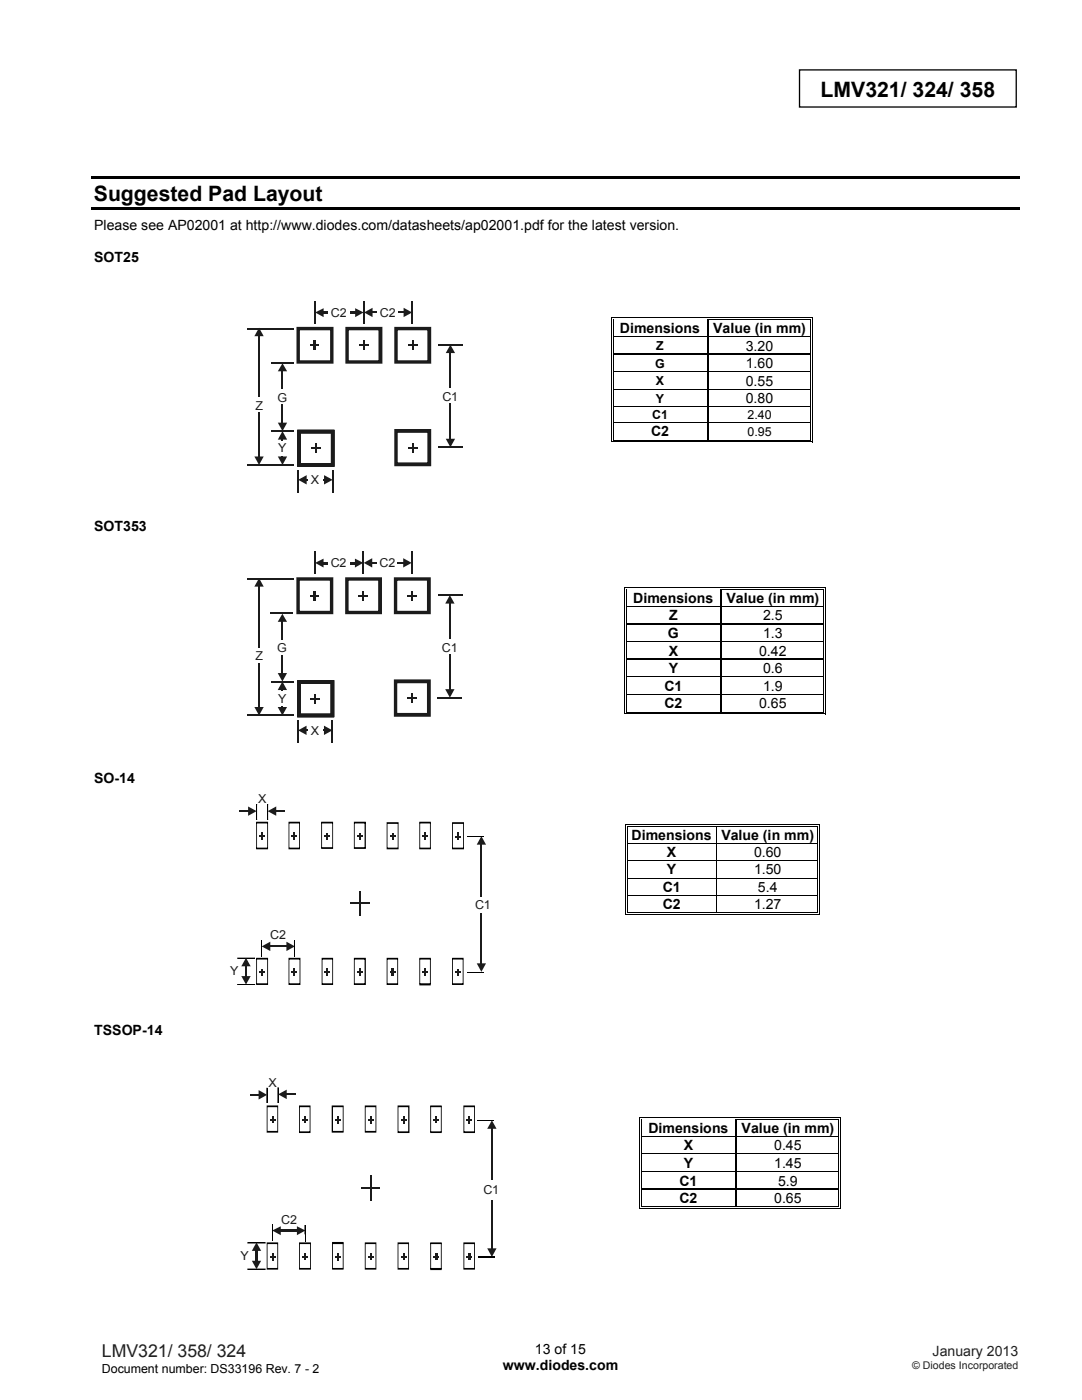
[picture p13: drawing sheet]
<svg xmlns="http://www.w3.org/2000/svg" width="216mm" height="279mm" viewBox="0 0 216 279" stroke-linecap="round" stroke-linejoin="round" font-family="sans-serif">
<defs><g id="words">
<g font-size="4.2">
<text x="163.7" y="19.3">LMV321/ 324/ 358</text>
<text x="18.7" y="40">Suggested Pad Layout</text>
</g>
<text font-size="3.5" fill="#231f20" x="20.3" y="270.9">LMV321/ 358/ 324</text>
<g font-size="2.8">
<text x="18.8" y="45.8">Please see AP02001 at http://www.diodes.com/datasheets/ap02001.pdf for the latest version.</text>
<text x="18.8" y="52.3">SOT25</text>
<text x="123.7" y="66.4">Dimensions</text>
<text x="142.3" y="66.4">Value (in mm)</text>
<text x="148.8" y="70">3.20</text>
<text x="148.8" y="73.4">1.60</text>
<text x="148.8" y="77">0.55</text>
<text x="148.8" y="80.5">0.80</text>
<text x="129.9" y="87.1">C2</text>
<text x="18.8" y="105.9">SOT353</text>
<text x="126.4" y="120.3">Dimensions</text>
<text x="133.5" y="123.8">Z</text>
<text x="145" y="120.3">Value (in mm)</text>
<text x="152.3" y="123.8">2.5</text>
<text x="133.3" y="127.3">G</text>
<text x="133.4" y="130.9">X</text>
<text x="151.5" y="130.9">0.42</text>
<text x="152.3" y="127.3">1.3</text>
<text x="132.6" y="137.9">C1</text>
<text x="133.4" y="134.4">Y</text>
<text x="152.3" y="134.4">0.6</text>
<text x="152.3" y="137.9">1.9</text>
<text x="132.6" y="141.4">C2</text>
<text x="151.5" y="141.4">0.65</text>
<text x="18.8" y="156.2">SO-14</text>
<text x="126" y="167.7">Dimensions</text>
<text x="143.9" y="167.7">Value (in mm)</text>
<text x="133.1" y="171.1">X</text>
<text x="150.5" y="171.1">0.60</text>
<text x="132.2" y="177.9">C1</text>
<text x="133.1" y="174.5">Y</text>
<text x="150.5" y="174.5">1.50</text>
<text x="151.2" y="177.9">5.4</text>
<text x="132.2" y="181.4">C2</text>
<text x="150.5" y="181.4">1.27</text>
<text x="18.8" y="206.5">TSSOP-14</text>
<text x="129.4" y="226.1">Dimensions</text>
<text x="148" y="226.1">Value (in mm)</text>
<text x="136.4" y="229.6">X</text>
<text x="136.4" y="233.1">Y</text>
<text x="154.5" y="229.6">0.45</text>
<text x="154.5" y="233.1">1.45</text>
<text x="135.6" y="236.6">C1</text>
<text x="155.3" y="236.6">5.9</text>
<text x="135.6" y="240.1">C2</text>
<text x="154.5" y="240.1">0.65</text>
<text x="100.3" y="273.5">www.diodes.com</text>
<text x="106.7" y="270.2">13 of 15</text>
</g>
<text font-size="2.8" fill="#231f20" x="186.1" y="270.6">January 2013</text>
<g font-size="2.5" fill="#1f1a17">
<text x="66" y="63.2">C2</text>
<text x="75.8" y="63.2">C2</text>
<text x="51" y="81.8">Z</text>
<text x="55.4" y="80.2">G</text>
<text x="88.3" y="80">C1</text>
<text x="55.5" y="90.3">Y</text>
<text x="62" y="96.7">X</text>
<text x="66" y="113.2">C2</text>
<text x="75.7" y="113.2">C2</text>
<text x="51" y="131.8">Z</text>
<text x="55.3" y="130.2">G</text>
<text x="88.2" y="130">C1</text>
<text x="55.5" y="140.3">Y</text>
<text x="62" y="146.7">X</text>
<text x="51.5" y="160.2">X</text>
<text x="94.8" y="181.4">C1</text>
<text x="53.9" y="187.4">C2</text>
<text x="46" y="194.6">Y</text>
<text x="53.6" y="216.9">X</text>
<text x="96.5" y="238.2">C1</text>
<text x="56.1" y="244.3">C2</text>
<text x="48" y="251.4">Y</text>
</g>
<g font-size="2.5">
<text x="131" y="69.8">Z</text>
<text x="130.7" y="73.3">G</text>
<text x="130.9" y="76.9">X</text>
<text x="130.1" y="83.7">C1</text>
<text x="130.9" y="80.4">Y</text>
<text x="149.1" y="83.7">2.40</text>
<text x="149.1" y="87">0.95</text>
<text x="20.3" y="274">Document number: DS33196 Rev. 7 - 2</text>
</g>
<text font-size="2.1" fill="#231f20" x="182" y="273.2">© Diodes Incorporated</text>
</g></defs>
<path d="M159.5 13.9h43.3v7.5h-43.3z" fill="none" stroke="#000" stroke-width=".26"/>
<path d="M18.2 35.2h185.2v.5h-185.2zM18.2 41.3h185.2v.5h-185.2z" fill="#000"/>
<g fill="#fff">
<path d="M122.4 63.8h18.7v3.3h-18.7z"/>
<path d="M122.9 63.8h17.6v3.3h-17.6z"/>
</g>
<path d="M121.9 63.3h.2v.5h-.2zM121.9 63.3h.5v.2h-.5zM122.3 63.6h.1v.2h-.1z" fill="#000"/>
<path d="M122.4 63.4h18.7M122.4 63.7h18.7" fill="none" stroke="#000" stroke-width=".2"/>
<path d="M122.4 63.8h18.7z" fill="#fff"/>
<path d="M141.1 63.8h.3zM141.1 63.3h.5v.2h-.5zM141.1 63.6h.5v.2h-.5zM161.6 63.3h.5v.2h-.5zM161.6 63.6h.2v.2h-.2zM162 63.3h.1v.5h-.1z" fill="#000"/>
<path d="M122 63.8v3.3M122.4 63.8v3.3M141.6 63.4h20M141.6 63.7h20M161.7 63.8v3.3M162.1 63.8v3.3" fill="none" stroke="#000" stroke-width=".2"/>
<path d="M141.2 63.8v3.3" fill="none" stroke="#000" stroke-width=".25"/>
<g fill="#fff">
<path d="M122.4 67.4h18.7v3.2h-18.7z"/>
<path d="M122.9 67.5h17.6v2.9h-17.6z"/>
<path d="M141.4 67.4h20.2v3.2h-20.2z"/>
<path d="M141.9 67.4h19.3v3.2h-19.3z"/>
</g>
<path d="M121.9 67.1h.2v.3h-.2zM122.3 67.1h.1v.3h-.1z" fill="#000"/>
<path d="M122.4 67.2h18.7" fill="none" stroke="#000" stroke-width=".25"/>
<path d="M122.4 67.3l18.7 .1z" fill="#fff"/>
<path d="M141.1 67.1h.3v.3h-.3z" fill="#000"/>
<path d="M141.4 67.2h20.2" fill="none" stroke="#000" stroke-width=".25"/>
<path d="M141.4 67.3l20.2 .1z" fill="#fff"/>
<path d="M161.6 67.1h.2v.3h-.2zM162 67.1h.1v.3h-.1z" fill="#000"/>
<path d="M122 67.4v3.2M122.4 67.4v3.2M161.7 67.4v3.2M162.1 67.4v3.2" fill="none" stroke="#000" stroke-width=".2"/>
<path d="M141.2 67.4v3.2" fill="none" stroke="#000" stroke-width=".25"/>
<g fill="#fff">
<path d="M122.4 70.8h18.7v3.3h-18.7z"/>
<path d="M122.9 71.1h17.6v2.8h-17.6z"/>
<path d="M141.4 70.8h20.2v3.3h-20.2z"/>
<path d="M141.9 70.8h19.3v3.3h-19.3z"/>
</g>
<path d="M121.9 70.6h.2v.3h-.2zM122.3 70.6h.1v.3h-.1z" fill="#000"/>
<path d="M122.4 70.7h18.7" fill="none" stroke="#000" stroke-width=".25"/>
<path d="M122.4 70.8l18.7 .1z" fill="#fff"/>
<path d="M141.1 70.6h.3v.3h-.3z" fill="#000"/>
<path d="M141.4 70.7h20.2" fill="none" stroke="#000" stroke-width=".25"/>
<path d="M141.4 70.8l20.2 .1z" fill="#fff"/>
<path d="M161.6 70.6h.2v.3h-.2zM162 70.6h.1v.3h-.1z" fill="#000"/>
<path d="M122 70.9v3.2M122.4 70.9v3.2M161.7 70.9v3.2M162.1 70.9v3.2" fill="none" stroke="#000" stroke-width=".2"/>
<path d="M141.2 70.9v3.2" fill="none" stroke="#000" stroke-width=".25"/>
<g fill="#fff">
<path d="M122.4 74.4h18.7v3.2h-18.7z"/>
<path d="M122.9 74.6h17.6v2.8h-17.6z"/>
<path d="M141.4 74.4h20.2v3.2h-20.2z"/>
<path d="M141.9 74.4h19.3v3.2h-19.3z"/>
</g>
<path d="M121.9 74.1h.2v.3h-.2zM122.3 74.1h.1v.3h-.1z" fill="#000"/>
<path d="M122.4 74.2h18.7" fill="none" stroke="#000" stroke-width=".25"/>
<path d="M122.4 74.4h18.7z" fill="#fff"/>
<path d="M141.1 74.1h.3v.3h-.3z" fill="#000"/>
<path d="M141.4 74.2h20.2" fill="none" stroke="#000" stroke-width=".25"/>
<path d="M141.4 74.4h20.2z" fill="#fff"/>
<path d="M161.6 74.1h.2v.3h-.2zM162 74.1h.1v.3h-.1z" fill="#000"/>
<path d="M122 74.4v3.2M122.4 74.4v3.2M161.7 74.4v3.2M162.1 74.4v3.2" fill="none" stroke="#000" stroke-width=".2"/>
<path d="M141.2 74.4v3.2" fill="none" stroke="#000" stroke-width=".25"/>
<g fill="#fff">
<path d="M122.4 77.9h18.7v3.2h-18.7z"/>
<path d="M122.9 78.1h17.6v2.8h-17.6z"/>
<path d="M141.4 77.9h20.2v3.2h-20.2z"/>
<path d="M141.9 77.9h19.3v3.2h-19.3z"/>
</g>
<path d="M121.9 77.6h.2v.3h-.2zM122.3 77.6h.1v.3h-.1z" fill="#000"/>
<path d="M122.4 77.7h18.7" fill="none" stroke="#000" stroke-width=".25"/>
<path d="M122.4 77.9h18.7z" fill="#fff"/>
<path d="M141.1 77.6h.3v.3h-.3z" fill="#000"/>
<path d="M141.4 77.7h20.2" fill="none" stroke="#000" stroke-width=".25"/>
<path d="M141.4 77.9h20.2z" fill="#fff"/>
<path d="M161.6 77.6h.2v.3h-.2zM162 77.6h.1v.3h-.1z" fill="#000"/>
<path d="M122 77.9v3.2M122.4 77.9v3.2M161.7 77.9v3.2M162.1 77.9v3.2" fill="none" stroke="#000" stroke-width=".2"/>
<path d="M141.2 77.9v3.2" fill="none" stroke="#000" stroke-width=".25"/>
<g fill="#fff">
<path d="M122.4 81.4h18.7v2.8h-18.7z"/>
<path d="M122.9 81.4h17.6v2.8h-17.6z"/>
<path d="M141.4 81.4h20.2v2.8h-20.2z"/>
<path d="M141.9 81.4h19.3v2.8h-19.3z"/>
</g>
<path d="M121.9 81.1h.2v.3h-.2zM122.3 81.1h.1v.3h-.1z" fill="#000"/>
<path d="M122.4 81.2h18.7" fill="none" stroke="#000" stroke-width=".25"/>
<path d="M122.4 81.4h18.7z" fill="#fff"/>
<path d="M141.1 81.1h.3v.3h-.3z" fill="#000"/>
<path d="M141.4 81.2h20.2" fill="none" stroke="#000" stroke-width=".25"/>
<path d="M141.4 81.4h20.2z" fill="#fff"/>
<path d="M161.6 81.1h.2v.3h-.2zM162 81.1h.1v.3h-.1z" fill="#000"/>
<path d="M122 81.4v2.8M122.4 81.4v2.8M161.7 81.4v2.8M162.1 81.4v2.8" fill="none" stroke="#000" stroke-width=".2"/>
<path d="M141.2 81.4v2.8" fill="none" stroke="#000" stroke-width=".25"/>
<g fill="#fff">
<path d="M122.4 84.5h18.7v3.2h-18.7z"/>
<path d="M122.9 84.5h17.6v3.2h-17.6z"/>
<path d="M141.4 84.5h20.2v3.2h-20.2z"/>
<path d="M141.9 84.7h19.3v2.8h-19.3z"/>
</g>
<path d="M121.9 84.2h.2v.3h-.2zM122.3 84.2h.1v.3h-.1z" fill="#000"/>
<path d="M122.4 84.3h18.7" fill="none" stroke="#000" stroke-width=".25"/>
<path d="M122.4 84.5h18.7z" fill="#fff"/>
<path d="M141.1 84.2h.3v.3h-.3z" fill="#000"/>
<path d="M141.4 84.3h20.2" fill="none" stroke="#000" stroke-width=".25"/>
<path d="M141.4 84.5h20.2z" fill="#fff"/>
<path d="M121.9 88.1h.5v.2h-.5zM122.3 87.8h.1v.1h-.1zM141.1 87.8h.5v.1h-.5zM161.6 84.2h.2v.3h-.2zM161.6 88.1h.5v.2h-.5zM161.6 87.8h.2v.1h-.2zM162 84.2h.1v.3h-.1zM162 87.8h.1v.5h-.1z" fill="#000"/>
<path d="M122 84.5v3.8M122.4 84.5v3.3M122.4 88.2h39.2M122.4 87.8h18.7M141.6 87.8h20M161.7 84.5v3.3M162.1 84.5v3.3" fill="none" stroke="#000" stroke-width=".2"/>
<path d="M141.2 84.5v3.3" fill="none" stroke="#000" stroke-width=".25"/>
<g fill="#fff">
<path d="M125.1 117.7h18.7v3.3h-18.7z"/>
<path d="M125.6 117.7h17.6v3.3h-17.6z"/>
</g>
<path d="M124.6 117.2h.2v.5h-.2zM124.6 117.2h.5v.2h-.5zM124.9 117.5h.2v.2h-.2z" fill="#000"/>
<path d="M125.1 117.3h18.7M125.1 117.6h18.7" fill="none" stroke="#000" stroke-width=".2"/>
<path d="M125.1 117.7h18.7z" fill="#fff"/>
<path d="M143.8 117.7h.2zM143.8 117.2h.5v.2h-.5zM143.8 117.5h.5v.2h-.5zM164.3 117.2h.5v.2h-.5zM164.3 117.5h.2v.2h-.2zM164.6 117.2h.2v.5h-.2z" fill="#000"/>
<path d="M124.7 117.7v3.3M125 117.7v3.3M144.3 117.3h20M144.3 117.6h20M164.4 117.7v3.3M164.7 117.7v3.3" fill="none" stroke="#000" stroke-width=".2"/>
<path d="M143.9 117.7v3.3" fill="none" stroke="#000" stroke-width=".25"/>
<g fill="#fff">
<path d="M125.1 121.2h18.7v3.3h-18.7z"/>
<path d="M125.6 121.2h17.6v3.3h-17.6z"/>
<path d="M144 121.2h20.3v3.3h-20.3z"/>
<path d="M144.6 121.2h19.2v3.3h-19.2z"/>
</g>
<path d="M124.6 121h.2v.2h-.2zM124.9 121h.2v.2h-.2z" fill="#000"/>
<path d="M125.1 121.1h18.7" fill="none" stroke="#000" stroke-width=".25"/>
<path d="M125.1 121.2h18.7z" fill="#fff"/>
<path d="M143.8 121h.2v.2h-.2z" fill="#000"/>
<path d="M144 121.1h20.3" fill="none" stroke="#000" stroke-width=".25"/>
<path d="M144 121.2h20.3z" fill="#fff"/>
<path d="M164.3 121h.2v.2h-.2zM164.6 121h.2v.2h-.2z" fill="#000"/>
<path d="M124.7 121.2v3.3M125 121.2v3.3M164.4 121.2v3.3M164.7 121.2v3.3" fill="none" stroke="#000" stroke-width=".2"/>
<path d="M143.9 121.2v3.3" fill="none" stroke="#000" stroke-width=".25"/>
<g fill="#fff">
<path d="M125.1 124.7h18.7v3.3h-18.7z"/>
<path d="M125.6 124.7h17.6v3.3h-17.6z"/>
<path d="M144 124.7h20.3v3.3h-20.3z"/>
<path d="M144.6 124.7h19.2v3.3h-19.2z"/>
</g>
<path d="M124.6 124.5h.2v.3h-.2zM124.9 124.5h.2v.3h-.2z" fill="#000"/>
<path d="M125.1 124.6h18.7" fill="none" stroke="#000" stroke-width=".25"/>
<path d="M125.1 124.7l18.7 .1z" fill="#fff"/>
<path d="M143.8 124.5h.2v.3h-.2z" fill="#000"/>
<path d="M144 124.6h20.3" fill="none" stroke="#000" stroke-width=".25"/>
<path d="M144 124.7l20.3 .1z" fill="#fff"/>
<path d="M164.3 124.5h.2v.3h-.2zM164.6 124.5h.2v.3h-.2z" fill="#000"/>
<path d="M124.7 124.8v3.2M125 124.8v3.2M164.4 124.8v3.2M164.7 124.8v3.2" fill="none" stroke="#000" stroke-width=".2"/>
<path d="M143.9 124.8v3.2" fill="none" stroke="#000" stroke-width=".25"/>
<g fill="#fff">
<path d="M125.1 128.2h18.7v3.3h-18.7z"/>
<path d="M125.6 128.2h17.6v3.3h-17.6z"/>
<path d="M144 128.2h20.3v3.3h-20.3z"/>
<path d="M144.6 128.2h19.2v3.3h-19.2z"/>
</g>
<path d="M124.6 128h.2v.3h-.2zM124.9 128h.2v.3h-.2z" fill="#000"/>
<path d="M125.1 128.1h18.7" fill="none" stroke="#000" stroke-width=".25"/>
<path d="M125.1 128.2l18.7 .1z" fill="#fff"/>
<path d="M143.8 128h.2v.3h-.2z" fill="#000"/>
<path d="M144 128.1h20.3" fill="none" stroke="#000" stroke-width=".25"/>
<path d="M144 128.2l20.3 .1z" fill="#fff"/>
<path d="M164.3 128h.2v.3h-.2zM164.6 128h.2v.3h-.2z" fill="#000"/>
<path d="M124.7 128.3v3.2M125 128.3v3.2M164.4 128.3v3.2M164.7 128.3v3.2" fill="none" stroke="#000" stroke-width=".2"/>
<path d="M143.9 128.3v3.2" fill="none" stroke="#000" stroke-width=".25"/>
<g fill="#fff">
<path d="M125.1 131.8h18.7v3.2h-18.7z"/>
<path d="M125.6 131.8h17.6v3.2h-17.6z"/>
<path d="M144 131.8h20.3v3.2h-20.3z"/>
<path d="M144.6 131.8h19.2v3.2h-19.2z"/>
</g>
<path d="M124.6 131.5h.2v.3h-.2zM124.9 131.5h.2v.3h-.2z" fill="#000"/>
<path d="M125.1 131.6h18.7" fill="none" stroke="#000" stroke-width=".25"/>
<path d="M125.1 131.7l18.7 .1z" fill="#fff"/>
<path d="M143.8 131.5h.2v.3h-.2z" fill="#000"/>
<path d="M144 131.6h20.3" fill="none" stroke="#000" stroke-width=".25"/>
<path d="M144 131.7l20.3 .1z" fill="#fff"/>
<path d="M164.3 131.5h.2v.3h-.2zM164.6 131.5h.2v.3h-.2z" fill="#000"/>
<path d="M124.7 131.8v3.2M125 131.8v3.2M164.4 131.8v3.2M164.7 131.8v3.2" fill="none" stroke="#000" stroke-width=".2"/>
<path d="M143.9 131.8v3.2" fill="none" stroke="#000" stroke-width=".25"/>
<g fill="#fff">
<path d="M125.1 135.3h18.7v3.2h-18.7z"/>
<path d="M125.6 135.3h17.6v3.2h-17.6z"/>
<path d="M144 135.3h20.3v3.2h-20.3z"/>
<path d="M144.6 135.3h19.2v3.2h-19.2z"/>
</g>
<path d="M124.6 135h.2v.3h-.2zM124.9 135h.2v.3h-.2z" fill="#000"/>
<path d="M125.1 135.1h18.7" fill="none" stroke="#000" stroke-width=".25"/>
<path d="M125.1 135.3h18.7z" fill="#fff"/>
<path d="M143.8 135h.2v.3h-.2z" fill="#000"/>
<path d="M144 135.1h20.3" fill="none" stroke="#000" stroke-width=".25"/>
<path d="M144 135.3h20.3z" fill="#fff"/>
<path d="M164.3 135h.2v.3h-.2zM164.6 135h.2v.3h-.2z" fill="#000"/>
<path d="M124.7 135.3v3.2M125 135.3v3.2M164.4 135.3v3.2M164.7 135.3v3.2" fill="none" stroke="#000" stroke-width=".2"/>
<path d="M143.9 135.3v3.2" fill="none" stroke="#000" stroke-width=".25"/>
<g fill="#fff">
<path d="M125.1 138.8h18.7v3.2h-18.7z"/>
<path d="M125.6 138.8h17.6v3.2h-17.6z"/>
<path d="M144 138.8h20.3v3.2h-20.3z"/>
<path d="M144.6 138.8h19.2v3.2h-19.2z"/>
</g>
<path d="M124.6 138.5h.2v.3h-.2zM124.9 138.5h.2v.3h-.2z" fill="#000"/>
<path d="M125.1 138.6h18.7" fill="none" stroke="#000" stroke-width=".25"/>
<path d="M125.1 138.8h18.7z" fill="#fff"/>
<path d="M143.8 138.5h.2v.3h-.2z" fill="#000"/>
<path d="M144 138.6h20.3" fill="none" stroke="#000" stroke-width=".25"/>
<path d="M144 138.8h20.3z" fill="#fff"/>
<path d="M164.3 138.5h.2v.3h-.2zM164.6 138.5h.2v.3h-.2zM124.6 142.4h.5v.2h-.5zM124.9 142h.2v.2h-.2zM143.8 142h.5v.2h-.5zM164.3 142.4h.5v.2h-.5zM164.3 142h.2v.2h-.2zM164.6 142h.2v.6h-.2z" fill="#000"/>
<path d="M124.7 138.8v3.8M125 138.8v3.2M164.4 138.8v3.2M164.7 138.8v3.2M125.1 142.5h39.2M125.1 142.1h18.7M144.3 142.1h20" fill="none" stroke="#000" stroke-width=".2"/>
<path d="M143.9 138.8v3.2" fill="none" stroke="#000" stroke-width=".25"/>
<g fill="#fff">
<path d="M125.3 165.1h17.6v3.2h-17.6z"/>
<path d="M125.7 165.1h16.6v3.2h-16.6z"/>
<path d="M143.1 165.1h20v3.2h-20z"/>
<path d="M143.7 165.1h18.9v3.2h-18.9z"/>
</g>
<path d="M124.8 164.5h.1v.6h-.1zM124.8 164.5h.5v.2h-.5zM125.1 164.9h.2v.2h-.2zM125.1 164.9h.2v.1h-.2z" fill="#000"/>
<path d="M125.3 164.6h17.7M125.3 165h17.7" fill="none" stroke="#000" stroke-width=".2"/>
<g fill="#fff">
<path d="M125.3 165l17.7 .1z"/>
<path d="M143.1 165l.4 .1z"/>
</g>
<path d="M143 165l.1 .1zM143 164.5h.5v.2h-.5zM143 164.9h.5v.1h-.5z" fill="#000"/>
<path d="M143.5 164.6h19.6M143.5 165h19.6" fill="none" stroke="#000" stroke-width=".2"/>
<path d="M143.5 165l19.6 .1z" fill="#fff"/>
<path d="M163.1 164.5h.5v.2h-.5zM163.1 164.9h.2v.2h-.2zM163.1 164.9h.2v.1h-.2zM163.4 164.5h.2v.6h-.2z" fill="#000"/>
<path d="M124.9 165.1v3.2M125.2 165.1v3.2M143 165.1v3.2M163.2 165.1v3.2M163.5 165.1v3.2" fill="none" stroke="#000" stroke-width=".2"/>
<g fill="#fff">
<path d="M125.3 168.5h17.6v3.2h-17.6z"/>
<path d="M125.7 168.5h16.6v3.2h-16.6z"/>
<path d="M143.1 168.5h20v3.2h-20z"/>
<path d="M143.7 168.5h18.9v3.2h-18.9z"/>
</g>
<path d="M124.8 168.3h.1v.2h-.1zM125.1 168.3h.2v.2h-.2zM163.1 168.3h.2v.2h-.2zM163.4 168.3h.2v.2h-.2z" fill="#000"/>
<path d="M124.9 168.5v3.2M125.2 168.5v3.2M125.3 168.4h37.8M143 168.5v3.2M163.2 168.5v3.2M163.5 168.5v3.2" fill="none" stroke="#000" stroke-width=".2"/>
<g fill="#fff">
<path d="M125.3 171.9h17.6v3.3h-17.6z"/>
<path d="M125.7 171.9h16.6v3.3h-16.6z"/>
<path d="M143.1 171.9h20v3.3h-20z"/>
<path d="M143.7 171.9h18.9v3.3h-18.9z"/>
</g>
<path d="M124.8 171.7h.1v.2h-.1zM125.1 171.7h.2v.2h-.2zM163.1 171.7h.2v.2h-.2zM163.4 171.7h.2v.2h-.2z" fill="#000"/>
<path d="M124.9 171.9v3.3M125.2 171.9v3.3M125.3 171.8h37.8M143 171.9v3.3M163.2 171.9v3.3M163.5 171.9v3.3" fill="none" stroke="#000" stroke-width=".2"/>
<g fill="#fff">
<path d="M125.3 175.3h17.6v3.3h-17.6z"/>
<path d="M125.7 175.3h16.6v3.3h-16.6z"/>
<path d="M143.1 175.3h20v3.3h-20z"/>
<path d="M143.7 175.3h18.9v3.3h-18.9z"/>
</g>
<path d="M124.8 175.2h.1v.1h-.1zM125.1 175.2h.2v.1h-.2zM163.1 175.2h.2v.1h-.2zM163.4 175.2h.2v.1h-.2z" fill="#000"/>
<path d="M124.9 175.3v3.3M125.2 175.3v3.3M125.3 175.2h37.8M143 175.3v3.3M163.2 175.3v3.3M163.5 175.3v3.3" fill="none" stroke="#000" stroke-width=".2"/>
<g fill="#fff">
<path d="M125.3 178.8h17.6v3.2h-17.6z"/>
<path d="M125.7 178.8h16.6v3.2h-16.6z"/>
<path d="M143.1 178.8h20v3.2h-20z"/>
<path d="M143.7 178.8h18.9v3.2h-18.9z"/>
</g>
<path d="M124.8 178.6h.1v.2h-.1zM125.1 178.6h.2v.2h-.2zM163.1 178.6h.2v.2h-.2zM163.4 178.6h.2v.2h-.2zM124.8 182.4h.5v.1h-.5zM125.1 182h.2v.2h-.2zM143 182h.5v.2h-.5zM163.1 182.4h.5v.1h-.5zM163.1 182h.2v.2h-.2zM163.4 182h.2v.5h-.2z" fill="#000"/>
<path d="M124.9 178.8v3.7M125.2 178.8v3.2M125.3 178.7h37.8M143 178.8v3.2M163.2 178.8v3.2M163.5 178.8v3.2M125.3 182.4h37.8M125.3 182.1h17.7M143.5 182.1h19.6" fill="none" stroke="#000" stroke-width=".2"/>
<g fill="#fff">
<path d="M128.1 223.5h18.7v3.2h-18.7z"/>
<path d="M128.6 223.5h17.6v3.2h-17.6z"/>
</g>
<path d="M127.6 222.9h.2v.6h-.2zM127.6 222.9h.5v.2h-.5zM128 223.3h.1v.2h-.1z" fill="#000"/>
<path d="M128.1 223h18.7M128.1 223.4h18.7" fill="none" stroke="#000" stroke-width=".2"/>
<path d="M128.1 223.5h18.7z" fill="#fff"/>
<path d="M146.8 223.5h.2zM146.8 222.9h.5v.2h-.5zM146.8 223.3h.5v.2h-.5zM167.3 222.9h.5v.2h-.5zM167.3 223.3h.2v.2h-.2zM167.6 222.9h.2v.6h-.2z" fill="#000"/>
<path d="M127.7 223.5v3.2M128 223.5v3.2M147.3 223h20M147.3 223.4h20M167.4 223.5v3.2M167.7 223.5v3.2" fill="none" stroke="#000" stroke-width=".2"/>
<path d="M146.9 223.5v3.2" fill="none" stroke="#000" stroke-width=".25"/>
<g fill="#fff">
<path d="M128.1 227h18.7v3.2h-18.7z"/>
<path d="M128.6 227h17.6v3.2h-17.6z"/>
<path d="M147 227h20.3v3.2h-20.3z"/>
<path d="M147.6 227h19.2v3.2h-19.2z"/>
</g>
<path d="M127.6 226.7h.2v.3h-.2zM128 226.7h.1v.3h-.1z" fill="#000"/>
<path d="M128.1 226.9h18.7" fill="none" stroke="#000" stroke-width=".25"/>
<path d="M128.1 227h18.7z" fill="#fff"/>
<path d="M146.8 226.7h.2v.3h-.2z" fill="#000"/>
<path d="M147 226.9h20.3" fill="none" stroke="#000" stroke-width=".25"/>
<path d="M147 227h20.3z" fill="#fff"/>
<path d="M167.3 226.7h.2v.3h-.2zM167.6 226.7h.2v.3h-.2z" fill="#000"/>
<path d="M127.7 227v3.2M128 227v3.2M167.4 227v3.2M167.7 227v3.2" fill="none" stroke="#000" stroke-width=".2"/>
<path d="M146.9 227v3.2" fill="none" stroke="#000" stroke-width=".25"/>
<g fill="#fff">
<path d="M128.1 230.5h18.7v3.2h-18.7z"/>
<path d="M128.6 230.5h17.6v3.2h-17.6z"/>
<path d="M147 230.5h20.3v3.2h-20.3z"/>
<path d="M147.6 230.5h19.2v3.2h-19.2z"/>
</g>
<path d="M127.6 230.2h.2v.3h-.2zM128 230.2h.1v.3h-.1z" fill="#000"/>
<path d="M128.1 230.4h18.7" fill="none" stroke="#000" stroke-width=".25"/>
<path d="M128.1 230.5h18.7z" fill="#fff"/>
<path d="M146.8 230.2h.2v.3h-.2z" fill="#000"/>
<path d="M147 230.4h20.3" fill="none" stroke="#000" stroke-width=".25"/>
<path d="M147 230.5h20.3z" fill="#fff"/>
<path d="M167.3 230.2h.2v.3h-.2zM167.6 230.2h.2v.3h-.2z" fill="#000"/>
<path d="M127.7 230.5v3.2M128 230.5v3.2M167.4 230.5v3.2M167.7 230.5v3.2" fill="none" stroke="#000" stroke-width=".2"/>
<path d="M146.9 230.5v3.2" fill="none" stroke="#000" stroke-width=".25"/>
<g fill="#fff">
<path d="M128.1 234h18.7v3.3h-18.7z"/>
<path d="M128.6 234h17.6v3.3h-17.6z"/>
<path d="M147 234h20.3v3.3h-20.3z"/>
<path d="M147.6 234h19.2v3.3h-19.2z"/>
</g>
<path d="M127.6 233.7h.2v.3h-.2zM128 233.7h.1v.3h-.1z" fill="#000"/>
<path d="M128.1 233.9h18.7" fill="none" stroke="#000" stroke-width=".25"/>
<path d="M128.1 234h18.7z" fill="#fff"/>
<path d="M146.8 233.7h.2v.3h-.2z" fill="#000"/>
<path d="M147 233.9h20.3" fill="none" stroke="#000" stroke-width=".25"/>
<path d="M147 234h20.3z" fill="#fff"/>
<path d="M167.3 233.7h.2v.3h-.2zM167.6 233.7h.2v.3h-.2z" fill="#000"/>
<path d="M127.7 234v3.3M128 234v3.3M167.4 234v3.3M167.7 234v3.3" fill="none" stroke="#000" stroke-width=".2"/>
<path d="M146.9 234v3.3" fill="none" stroke="#000" stroke-width=".25"/>
<g fill="#fff">
<path d="M128.1 237.5h18.7v3.3h-18.7z"/>
<path d="M128.6 237.5h17.6v3.3h-17.6z"/>
<path d="M147 237.5h20.3v3.3h-20.3z"/>
<path d="M147.6 237.5h19.2v3.3h-19.2z"/>
</g>
<path d="M127.6 237.3h.2v.2h-.2zM128 237.3h.1v.2h-.1z" fill="#000"/>
<path d="M128.1 237.4h18.7" fill="none" stroke="#000" stroke-width=".25"/>
<path d="M128.1 237.5h18.7z" fill="#fff"/>
<path d="M146.8 237.3h.2v.2h-.2z" fill="#000"/>
<path d="M147 237.4h20.3" fill="none" stroke="#000" stroke-width=".25"/>
<path d="M147 237.5h20.3z" fill="#fff"/>
<path d="M167.3 237.3h.2v.2h-.2zM167.6 237.3h.2v.2h-.2zM127.6 241.1h.5v.2h-.5zM128 240.8h.1v.2h-.1zM146.8 240.8h.5v.2h-.5zM167.3 241.1h.5v.2h-.5zM167.3 240.8h.2v.2h-.2zM167.6 240.8h.2v.5h-.2z" fill="#000"/>
<path d="M127.7 237.5v3.8M128 237.5v3.3M167.4 237.5v3.3M167.7 237.5v3.3M128.1 241.2h39.2M128.1 240.9h18.7M147.3 240.9h20" fill="none" stroke="#000" stroke-width=".2"/>
<path d="M146.9 237.5v3.3" fill="none" stroke="#000" stroke-width=".25"/>
<path d="M62 89.3h1.9v.4h-1.9z" fill="#1f1a17"/>
<path d="M87.5 68.8h4.9M87.4 89.3h4.9" fill="none" stroke="#1f1a17" stroke-width=".34"/>
<path d="M89.9 68.8l.9 1.7h-1.9l1-1.7 .9 1.7z" fill-rule="evenodd" fill="#1f1a17"/>
<path d="M89.9 70.3v17.4" fill="none" stroke="#1f1a17" stroke-width=".34"/>
<path d="M88.9 87.6h1.9l-.9 1.7 .9-1.7-.9 1.7z" fill-rule="evenodd" fill="#1f1a17"/>
<path d="M59.5 93.8v4.4M66.4 93.8v4.4" fill="none" stroke="#1f1a17" stroke-width=".34"/>
<path d="M59.5 95.8l1.7-1v1.9l-1.7-.9 1.7-1z" fill-rule="evenodd" fill="#1f1a17"/>
<path d="M61 95.8h3.8" fill="none" stroke="#1f1a17" stroke-width=".34"/>
<path d="M64.7 94.8l1.7 1-1.7 .9v-1.9l1.7 1z" fill-rule="evenodd" fill="#1f1a17"/>
<path d="M49.2 65.6h9.4M54.1 72.4h4.4M49.2 92.8h9.4M54.2 86h4.4" fill="none" stroke="#1f1a17" stroke-width=".34"/>
<path d="M51.7 65.4l.9 1.7h-1.8l.9-1.7 .9 1.7z" fill-rule="evenodd" fill="#1f1a17"/>
<path d="M51.7 66.9v24.4" fill="none" stroke="#1f1a17" stroke-width=".34"/>
<g fill="#1f1a17">
<path d="M50.8 91.1h1.8l-.9 1.7 .9-1.7-.9 1.7z" fill-rule="evenodd"/>
<path d="M56.4 86l.9 1.7h-1.9l1-1.7 .9 1.7z" fill-rule="evenodd"/>
</g>
<path d="M56.4 87.6v3.7" fill="none" stroke="#1f1a17" stroke-width=".34"/>
<g fill="#1f1a17">
<path d="M55.4 91.1h1.9l-.9 1.7 .9-1.7-.9 1.7z" fill-rule="evenodd"/>
<path d="M56.4 72.5l.9 1.6h-1.9l1-1.6 .9 1.6z" fill-rule="evenodd"/>
</g>
<path d="M56.4 74v10.4" fill="none" stroke="#1f1a17" stroke-width=".34"/>
<path d="M55.4 84.3h1.9l-.9 1.7 .9-1.7-.9 1.7z" fill-rule="evenodd" fill="#1f1a17"/>
<g fill="#fff">
<path d="M61.4 93.3h2.9v4.4h-2.9z"/>
<path d="M90 78.6h1.4v1.6h-1.4z"/>
</g>
<g fill="#1f1a17">
<path d="M62.8 88.6h.3v1.8h-.3z"/>
<path d="M59.7 85.8h6.7v.7h-6.7zM66.4 85.8h.3v.3h-.3zM66 86.1h.7v6.7h-.7zM66.4 92.8h.3v.3h-.3zM59.7 92.5h6.7v.6h-6.7zM59.3 92.8h.4v.3h-.4zM59.3 86.1h.7v6.7h-.7zM59.3 85.8h.4v.3h-.4z"/>
</g>
<g fill="#fff">
<path d="M49.2 79.3h5v2.9h-5z"/>
<path d="M87.4 77.6h4.9v2.9h-4.9z"/>
<path d="M54.2 88h4.4v2.8h-4.4z"/>
</g>
<path d="M82.2 60.2v4.4" fill="none" stroke="#1f1a17" stroke-width=".34"/>
<path d="M72.6 62.4l1.7-1v1.9l-1.7-.9 1.7-1z" fill-rule="evenodd" fill="#1f1a17"/>
<path d="M74.2 62.4h6.5" fill="none" stroke="#1f1a17" stroke-width=".34"/>
<path d="M80.5 61.4l1.7 1-1.7 .9v-1.9l1.7 1z" fill-rule="evenodd" fill="#1f1a17"/>
<path d="M75.3 61.6h4v1.6h-4z" fill="#fff"/>
<path d="M72.6 60.2v4.4" fill="none" stroke="#1f1a17" stroke-width=".34"/>
<path d="M62.9 62.4l1.7-.9v1.8l-1.7-.9 1.7-.9z" fill-rule="evenodd" fill="#1f1a17"/>
<path d="M64.4 62.4h6.6" fill="none" stroke="#1f1a17" stroke-width=".42"/>
<path d="M70.9 61.5l1.7 .9-1.7 .9v-1.8l1.7 .9z" fill-rule="evenodd" fill="#1f1a17"/>
<path d="M65.5 61.5h4.3v1.6h-4.3z" fill="#fff"/>
<path d="M62.9 60.2v4.4" fill="none" stroke="#1f1a17" stroke-width=".34"/>
<g fill="#1f1a17">
<path d="M62 89.3h1.9v.4h-1.9z"/>
<path d="M62.8 88.6h.3v1.8h-.3z"/>
<path d="M71.6 68.7h1.9v.3h-1.9z"/>
<path d="M72.4 67.9h.3v1.9h-.3z"/>
<path d="M81.4 68.7h1.8v.3h-1.8z"/>
<path d="M82.1 67.9h.4v1.9h-.4z"/>
<path d="M62 68.7h1.7v.3h-1.7z"/>
<path d="M62.6 67.9h.5v1.9h-.5z"/>
<path d="M81.4 89.2h1.8v.3h-1.8z"/>
<path d="M82.1 88.4h.4v1.9h-.4z"/>
<path d="M59.7 85.8h6.7v.7h-6.7zM66.4 85.8h.3v.3h-.3zM66 86.1h.7v6.7h-.7zM66.4 92.8h.3v.3h-.3zM59.7 92.5h6.7v.6h-6.7zM59.3 92.8h.4v.3h-.4zM59.3 86.1h.7v6.7h-.7zM59.3 85.8h.4v.3h-.4z"/>
<path d="M59.7 85.8h6.7v.7h-6.7zM66.4 85.8h.3v.3h-.3zM66 86.1h.7v6.7h-.7zM66.4 92.8h.3v.3h-.3zM59.7 92.5h6.7v.6h-6.7zM59.3 92.8h.4v.3h-.4zM59.3 86.1h.7v6.7h-.7zM59.3 85.8h.4v.3h-.4z"/>
<path d="M59.7 85.8h6.7v.7h-6.7zM66.4 85.8h.3v.3h-.3zM66 86.1h.7v6.7h-.7zM66.4 92.8h.3v.3h-.3zM59.7 92.5h6.7v.6h-6.7zM59.3 92.8h.4v.3h-.4zM59.3 86.1h.7v6.7h-.7zM59.3 85.8h.4v.3h-.4z"/>
<path d="M59.7 85.8h6.7v.7h-6.7zM66.4 85.8h.3v.3h-.3zM66 86.1h.7v6.7h-.7zM66.4 92.8h.3v.3h-.3zM59.7 92.5h6.7v.6h-6.7zM59.3 92.8h.4v.3h-.4zM59.3 86.1h.7v6.7h-.7zM59.3 85.8h.4v.3h-.4z"/>
<path d="M69.3 65.2h6.6v.7h-6.6zM75.9 65.2h.4v.4h-.4zM75.5 65.6h.8v6.6h-.8zM75.9 72.2h.4v.4h-.4zM69.3 71.9h6.6v.7h-6.6zM68.9 72.2h.4v.4h-.4zM68.9 65.6h.7v6.6h-.7zM68.9 65.2h.4v.4h-.4z"/>
<path d="M79 65.2h6.7v.7h-6.7zM85.7 65.2h.3v.4h-.3zM85.3 65.6h.7v6.6h-.7zM85.7 72.2h.3v.4h-.3zM79 71.9h6.7v.7h-6.7zM78.7 72.2h.3v.4h-.3zM78.7 65.6h.7v6.6h-.7zM78.7 65.2h.3v.4h-.3z"/>
<path d="M59.5 65.2h6.7v.7h-6.7zM66.2 65.2h.3v.4h-.3zM65.9 65.6h.6v6.6h-.6zM66.2 72.2h.3v.4h-.3zM59.5 71.9h6.7v.7h-6.7zM59.2 72.2h.3v.4h-.3zM59.2 65.6h.6v6.6h-.6zM59.2 65.2h.3v.4h-.3z"/>
<path d="M79 85.6h6.7v.8h-6.7zM85.7 85.6h.3v.4h-.3zM85.3 86h.7v6.6h-.7zM85.7 92.6h.3v.4h-.3zM79 92.3h6.7v.7h-6.7zM78.7 92.6h.3v.4h-.3zM78.7 86h.7v6.6h-.7zM78.7 85.6h.3v.4h-.3z"/>
</g>
<path d="M54.2 77.7h4.9v2.9h-4.9z" fill="#fff"/>
<path d="M62 139.3h1.9v.4h-1.9z" fill="#1f1a17"/>
<path d="M87.4 118.8h4.9M87.3 139.2h4.9" fill="none" stroke="#1f1a17" stroke-width=".34"/>
<path d="M89.8 118.8l.9 1.7h-1.9l1-1.7 .9 1.7z" fill-rule="evenodd" fill="#1f1a17"/>
<path d="M89.8 120.3v17.4" fill="none" stroke="#1f1a17" stroke-width=".34"/>
<path d="M88.8 137.5h1.9l-.9 1.7 .9-1.7-.9 1.7z" fill-rule="evenodd" fill="#1f1a17"/>
<path d="M59.5 143.8v4.4M66.3 143.8v4.4" fill="none" stroke="#1f1a17" stroke-width=".34"/>
<path d="M59.5 145.8l1.7-1v1.9l-1.7-.9 1.7-1z" fill-rule="evenodd" fill="#1f1a17"/>
<path d="M61 145.8h3.8" fill="none" stroke="#1f1a17" stroke-width=".34"/>
<path d="M64.6 144.8l1.7 1-1.7 .9v-1.9l1.7 1z" fill-rule="evenodd" fill="#1f1a17"/>
<path d="M49.2 115.5h9.3M54.1 122.4h4.4M54.1 136h4.4M49.2 142.8h9.3" fill="none" stroke="#1f1a17" stroke-width=".34"/>
<path d="M51.7 115.4l.9 1.7h-1.8l.9-1.7 .9 1.7z" fill-rule="evenodd" fill="#1f1a17"/>
<path d="M51.7 116.9v24.4" fill="none" stroke="#1f1a17" stroke-width=".34"/>
<g fill="#1f1a17">
<path d="M50.8 141.1h1.8l-.9 1.7 .9-1.7-.9 1.7z" fill-rule="evenodd"/>
<path d="M56.3 136l1 1.7h-1.9l.9-1.7 1 1.7z" fill-rule="evenodd"/>
</g>
<path d="M56.3 137.5v3.8" fill="none" stroke="#1f1a17" stroke-width=".34"/>
<g fill="#1f1a17">
<path d="M55.4 141.1h1.9l-1 1.7 1-1.7-1 1.7z" fill-rule="evenodd"/>
<path d="M56.3 122.5l1 1.6h-1.9l.9-1.6 1 1.6z" fill-rule="evenodd"/>
</g>
<path d="M56.3 124v10.4" fill="none" stroke="#1f1a17" stroke-width=".34"/>
<path d="M55.4 134.3h1.9l-1 1.7 1-1.7-1 1.7z" fill-rule="evenodd" fill="#1f1a17"/>
<g fill="#fff">
<path d="M61.4 143.3h2.9v4.4h-2.9z"/>
<path d="M89.9 128.6h1.4v1.6h-1.4z"/>
</g>
<g fill="#1f1a17">
<path d="M62.8 138.6h.3v1.8h-.3z"/>
<path d="M59.6 135.8h6.7v.6h-6.7zM66.3 135.8h.4v.3h-.4zM66 136.1h.7v6.7h-.7zM66.3 142.8h.4v.3h-.4zM59.6 142.5h6.7v.6h-6.7zM59.3 142.8h.3v.3h-.3zM59.3 136.1h.7v6.7h-.7zM59.3 135.8h.3v.3h-.3z"/>
</g>
<g fill="#fff">
<path d="M49.2 129.3h4.9v2.9h-4.9z"/>
<path d="M87.3 127.6h4.9v2.8h-4.9z"/>
<path d="M54.1 138h4.4v2.8h-4.4z"/>
</g>
<path d="M82.1 110.1v4.4" fill="none" stroke="#1f1a17" stroke-width=".34"/>
<path d="M72.6 112.3l1.7-.9v1.9l-1.7-1 1.7-.9z" fill-rule="evenodd" fill="#1f1a17"/>
<path d="M74.1 112.3h6.5" fill="none" stroke="#1f1a17" stroke-width=".34"/>
<path d="M80.5 111.4l1.6 .9-1.6 1v-1.9l1.6 .9z" fill-rule="evenodd" fill="#1f1a17"/>
<path d="M75.2 111.6h4v1.6h-4z" fill="#fff"/>
<path d="M72.5 110.1v4.4" fill="none" stroke="#1f1a17" stroke-width=".34"/>
<path d="M62.9 112.3l1.7-.8v1.8l-1.7-1 1.7-.8z" fill-rule="evenodd" fill="#1f1a17"/>
<path d="M64.4 112.4h6.6" fill="none" stroke="#1f1a17" stroke-width=".42"/>
<path d="M70.8 111.5l1.7 .8-1.7 1v-1.8l1.7 .8z" fill-rule="evenodd" fill="#1f1a17"/>
<path d="M65.5 111.5h4.2v1.6h-4.2z" fill="#fff"/>
<path d="M62.9 110.1v4.4" fill="none" stroke="#1f1a17" stroke-width=".34"/>
<g fill="#1f1a17">
<path d="M62 139.3h1.9v.4h-1.9z"/>
<path d="M62.8 138.6h.3v1.8h-.3z"/>
<path d="M71.6 118.7h1.8v.3h-1.8z"/>
<path d="M72.3 117.9h.4v1.9h-.4z"/>
<path d="M81.3 118.7h1.9v.3h-1.9z"/>
<path d="M82.1 117.9h.3v1.9h-.3z"/>
<path d="M61.9 118.7h1.8v.3h-1.8z"/>
<path d="M62.6 117.9h.4v1.9h-.4z"/>
<path d="M81.3 139.1h1.9v.4h-1.9z"/>
<path d="M82.1 138.4h.3v1.9h-.3z"/>
<path d="M59.6 135.8h6.7v.6h-6.7zM66.3 135.8h.4v.3h-.4zM66 136.1h.7v6.7h-.7zM66.3 142.8h.4v.3h-.4zM59.6 142.5h6.7v.6h-6.7zM59.3 142.8h.3v.3h-.3zM59.3 136.1h.7v6.7h-.7zM59.3 135.8h.3v.3h-.3z"/>
<path d="M59.6 135.8h6.7v.6h-6.7zM66.3 135.8h.4v.3h-.4zM66 136.1h.7v6.7h-.7zM66.3 142.8h.4v.3h-.4zM59.6 142.5h6.7v.6h-6.7zM59.3 142.8h.3v.3h-.3zM59.3 136.1h.7v6.7h-.7zM59.3 135.8h.3v.3h-.3z"/>
<path d="M59.6 135.8h6.7v.6h-6.7zM66.3 135.8h.4v.3h-.4zM66 136.1h.7v6.7h-.7zM66.3 142.8h.4v.3h-.4zM59.6 142.5h6.7v.6h-6.7zM59.3 142.8h.3v.3h-.3zM59.3 136.1h.7v6.7h-.7zM59.3 135.8h.3v.3h-.3z"/>
<path d="M59.6 135.8h6.7v.6h-6.7zM66.3 135.8h.4v.3h-.4zM66 136.1h.7v6.7h-.7zM66.3 142.8h.4v.3h-.4zM59.6 142.5h6.7v.6h-6.7zM59.3 142.8h.3v.3h-.3zM59.3 136.1h.7v6.7h-.7zM59.3 135.8h.3v.3h-.3z"/>
<path d="M69.2 115.2h6.6v.7h-6.6zM75.8 115.2h.4v.3h-.4zM75.5 115.5h.7v6.7h-.7zM75.8 122.2h.4v.4h-.4zM69.2 121.9h6.6v.7h-6.6zM68.9 122.2h.3v.4h-.3zM68.9 115.5h.7v6.7h-.7zM68.9 115.2h.3v.3h-.3z"/>
<path d="M78.9 115.2h6.7v.7h-6.7zM85.6 115.2h.4v.3h-.4zM85.2 115.5h.8v6.7h-.8zM85.6 122.2h.4v.4h-.4zM78.9 121.9h6.7v.7h-6.7zM78.6 122.2h.3v.4h-.3zM78.6 115.5h.7v6.7h-.7zM78.6 115.2h.3v.3h-.3z"/>
<path d="M59.5 115.2h6.7v.7h-6.7zM66.2 115.2h.3v.3h-.3zM65.8 115.5h.7v6.7h-.7zM66.2 122.2h.3v.4h-.3zM59.5 121.9h6.7v.7h-6.7zM59.1 122.2h.4v.4h-.4zM59.1 115.5h.7v6.7h-.7zM59.1 115.2h.4v.3h-.4z"/>
<path d="M78.9 135.6h6.7v.8h-6.7zM85.6 135.6h.4v.4h-.4zM85.2 136h.8v6.6h-.8zM85.6 142.6h.4v.4h-.4zM78.9 142.3h6.7v.7h-6.7zM78.6 142.6h.3v.4h-.3zM78.6 136h.7v6.6h-.7zM78.6 135.6h.3v.4h-.3z"/>
</g>
<path d="M54.1 127.7h5v2.9h-5z" fill="#fff"/>
<g fill="#000">
<path d="M51.1 160.5h.2v3.1h-.2zM51.1 163.6h.2zM51.1 160.5h.2v3.1h-.2zM51.1 160.5h.2z"/>
<path d="M51.2 169.2h2.2v.3h-2.2zM53.4 169.3l.1 .2zM53.3 164.2h.2v5.1h-.2zM53.4 164l.1 .2zM51.2 164h2.2v.3h-2.2zM51.1 164l.1 .2zM51.1 164.2h.2v5.1h-.2zM51.1 169.3l.1 .2z"/>
<path d="M53.3 160.5h.2v3.1h-.2zM53.3 163.6h.2zM53.3 160.5h.2v3.1h-.2zM53.3 160.5h.2z"/>
<path d="M57.7 169.2h2.1v.3h-2.1zM59.8 169.3l.1 .2zM59.7 164.2h.2v5.1h-.2zM59.8 164l.1 .2zM57.7 164h2.1v.3h-2.1zM57.6 164l.1 .2zM57.6 164.2h.1v5.1h-.1zM57.6 169.3l.1 .2z"/>
<path d="M64.2 169.1h2.2v.3h-2.2zM66.4 169.2l.1 .2zM66.3 164.2h.2v5h-.2zM66.4 164l.1 .2zM64.2 164h2.2v.3h-2.2zM64.1 164l.1 .2zM64.1 164.2h.2v5h-.2zM64.1 169.2l.1 .2z"/>
<path d="M70.7 169.1h2.2v.3h-2.2zM72.9 169.2l.1 .2zM72.7 164.2h.3v5h-.3zM72.9 164l.1 .2zM70.7 164h2.2v.3h-2.2zM70.6 164l.1 .2zM70.6 164.2h.2v5h-.2zM70.6 169.2l.1 .2z"/>
<path d="M77.2 169.2h2.2v.3h-2.2zM79.4 169.3l.1 .2zM79.4 164.3h.1v5h-.1zM79.4 164.1l.1 .2zM77.2 164.1h2.2v.3h-2.2zM77.2 164.1v.2zM77.2 164.3h.1v5h-.1zM77.2 169.3v.2z"/>
<path d="M83.8 169.2h2.1v.3h-2.1zM85.9 169.3l.1 .2zM85.8 164.2h.2v5.1h-.2zM85.9 164l.1 .2zM83.8 164h2.1v.3h-2.1zM83.7 164l.1 .2zM83.7 164.2h.1v5.1h-.1zM83.7 169.3l.1 .2z"/>
<path d="M90.3 169.2h2.2v.3h-2.2zM92.5 169.3l.1 .2zM92.4 164.3h.2v5h-.2zM92.5 164.1l.1 .2zM90.3 164.1h2.2v.3h-2.2zM90.2 164.1l.1 .2zM90.2 164.3h.2v5h-.2zM90.2 169.3l.1 .2z"/>
<path d="M47.4 196.4h3.5v.2h-3.5zM50.9 196.4v.2zM47.4 196.4h3.5v.2h-3.5zM47.4 196.4v.2z"/>
<path d="M47.4 191.2h3.5v.1h-3.5zM50.9 191.2v.1zM47.4 191.2h3.5v.1h-3.5zM47.4 191.2v.1z"/>
<path d="M51.2 196.2h2.2v.4h-2.2zM53.4 196.4l.1 .2zM53.3 191.3h.2v5.1h-.2zM53.4 191.2l.1 .1zM51.2 191.2h2.2v.3h-2.2zM51.1 191.2l.1 .1zM51.1 191.3h.2v5.1h-.2zM51.1 196.4l.1 .2z"/>
<path d="M57.7 196.2h2.2v.4h-2.2zM59.9 196.4v.2zM59.8 191.3h.1v5.1h-.1zM59.9 191.2v.1zM57.7 191.2h2.2v.3h-2.2zM57.6 191.2l.1 .1zM57.6 191.3h.1v5.1h-.1zM57.6 196.4l.1 .2z"/>
<path d="M64.3 196.2h2.1v.4h-2.1zM66.4 196.4l.1 .2zM66.3 191.3h.2v5.1h-.2zM66.4 191.2l.1 .1zM64.3 191.2h2.1v.3h-2.1zM64.2 191.2l.1 .1zM64.2 191.3h.1v5.1h-.1zM64.2 196.4l.1 .2z"/>
<path d="M70.7 196.2h2.1v.4h-2.1zM72.8 196.4h.2v.2h-.2zM72.7 191.3h.3v5.1h-.3zM72.8 191.2h.2v.1h-.2zM70.7 191.2h2.1v.3h-2.1zM70.6 191.2l.1 .1zM70.6 191.3h.2v5.1h-.2zM70.6 196.4l.1 .2z"/>
<path d="M77.2 196.2h2.2v.4h-2.2zM79.4 196.4v.2zM79.3 191.3h.1v5.1h-.1zM79.4 191.2v.1zM77.2 191.2h2.2v.3h-2.2zM77.2 191.2v.1zM77.2 191.3h.1v5.1h-.1zM77.2 196.4v.2z"/>
<path d="M83.8 196.2h2.1v.5h-2.1zM85.9 196.4l.1 .3zM85.8 191.3h.2v5.1h-.2zM85.9 191.2l.1 .1zM83.8 191.2h2.1v.3h-2.1zM83.7 191.2l.1 .1zM83.7 191.3h.1v5.1h-.1zM83.7 196.4l.1 .3z"/>
<path d="M90.3 196.2h2.1v.4h-2.1zM92.4 196.4l.1 .2zM92.3 191.3h.2v5.1h-.2zM92.4 191.2l.1 .1zM90.3 191.2h2.1v.3h-2.1zM90.2 191.2l.1 .1zM90.2 191.3h.2v5.1h-.2zM90.2 196.4l.1 .2z"/>
<path d="M96.5 181l.5 .1zM96.9 180.9h.2v.2h-.2zM96.9 180.9h.2zM96.9 180.9h.2v.2h-.2zM96.5 181l.5 .1z"/>
</g>
<g fill="#1f1a17">
<path d="M47.8 161.7h1.9v.4h-1.9z"/>
<path d="M54.9 161.7h1.9v.4h-1.9z"/>
</g>
<g fill="#1f1a17">
<path d="M49.5 161l1.7 .9-1.7 .9v-1.8l1.7 .9z" fill-rule="evenodd"/>
<path d="M53.4 161.9l1.7-.9v1.8z" fill-rule="evenodd"/>
<path d="M52.2 188.9l1.7-1v1.9l-1.7-.9 1.7-1z" fill-rule="evenodd"/>
</g>
<path d="M53.8 188.9h3.5" fill="none" stroke="#1f1a17" stroke-width=".34"/>
<g fill="#1f1a17">
<path d="M57.1 187.9l1.7 1-1.7 .9v-1.9l1.7 1z" fill-rule="evenodd"/>
<path d="M48.2 194.8h1.8l-.9 1.7z" fill-rule="evenodd"/>
</g>
<path d="M49.1 192.8v2.2" fill="none" stroke="#1f1a17" stroke-width=".34"/>
<g fill="#1f1a17">
<path d="M49.1 191.2l.9 1.6h-1.8z" fill-rule="evenodd"/>
<path d="M95.1 192.3h1.9l-.9 1.7z" fill-rule="evenodd"/>
</g>
<path d="M96.1 168.4v24" fill="none" stroke="#1f1a17" stroke-width=".34"/>
<path d="M96.1 166.9l.9 1.7h-1.9z" fill-rule="evenodd" fill="#1f1a17"/>
<path d="M93.9 179.1h4.4v3.1h-4.4z" fill="#fff"/>
<path d="M71.9 177.8v5M69.9 180.2h3.9" fill="none" stroke="#1f1a17" stroke-width=".34"/>
<path d="M93.3 166.9h3.3M52.2 187.7v3.2M58.8 187.8v1.8M58.8 187.7v3.2M93.3 194h3.3" fill="none" stroke="#000" stroke-width=".2"/>
<g fill="#1f1a17">
<path d="M51.8 166.7h1v.3h-1z"/>
<path d="M52.1 166.2h.4v1.4h-.4z"/>
<path d="M51.8 193.9h1.1v.3h-1.1z"/>
<path d="M52.1 193.4h.4v1.3h-.4z"/>
<path d="M58.3 193.9h1v.3h-1z"/>
<path d="M58.6 193.4h.3v1.4h-.3z"/>
<path d="M64.8 193.9h1v.3h-1z"/>
<path d="M65.1 193.4h.3v1.4h-.3z"/>
<path d="M71.3 193.9h1v.3h-1z"/>
<path d="M71.6 193.4h.4v1.4h-.4z"/>
<path d="M77.8 193.9h1.1v.3h-1.1z"/>
<path d="M78.2 193.4h.4v1.4h-.4z"/>
<path d="M84.3 193.9h1.1v.3h-1.1z"/>
<path d="M84.7 193.4h.3v1.4h-.3z"/>
<path d="M90.9 193.9h1v.3h-1z"/>
<path d="M91.2 193.4h.4v1.3h-.4z"/>
<path d="M58.2 166.7h1.1v.3h-1.1z"/>
<path d="M58.6 166.2h.3v1.4h-.3z"/>
<path d="M64.8 166.7h1v.3h-1z"/>
<path d="M65.1 166.2h.3v1.4h-.3z"/>
<path d="M71.3 166.7h1.1v.3h-1.1z"/>
<path d="M71.6 166.2h.4v1.4h-.4z"/>
<path d="M77.8 166.7h1.1v.3h-1.1z"/>
<path d="M78.2 166.2h.3v1.4h-.3z"/>
<path d="M84.3 166.7h1.1v.3h-1.1z"/>
<path d="M84.7 166.2h.3v1.4h-.3z"/>
<path d="M90.8 166.8h1.1v.3h-1.1z"/>
<path d="M91.2 166.2h.4v1.4h-.4z"/>
</g>
<g fill="#000">
<path d="M53.2 217.1h.2v3h-.2zM53.2 220.1h.2zM53.2 217.1h.2v3h-.2zM53.2 217.1h.2z"/>
<path d="M55.4 217h.2v3.1h-.2zM55.4 220.1h.2zM55.4 217h.2v3.1h-.2zM55.4 217h.2z"/>
<path d="M53.3 225.7h2.1v.3h-2.1zM55.4 225.9l.1 .1zM55.3 220.8h.2v5.1h-.2zM55.4 220.6l.1 .2zM53.3 220.6h2.1v.4h-2.1zM53.2 220.6l.1 .2zM53.2 220.8h.2v5.1h-.2zM53.2 225.9l.1 .1z"/>
<path d="M59.8 225.8h2.1v.3h-2.1zM61.9 226l.1 .1zM61.8 220.8h.2v5.2h-.2zM61.9 220.6l.1 .2zM59.8 220.6h2.1v.4h-2.1zM59.7 220.6l.1 .2zM59.7 220.8h.1v5.2h-.1zM59.7 226l.1 .1z"/>
<path d="M66.4 225.7h2.1v.3h-2.1zM68.5 225.9l.1 .1zM68.4 220.8h.2v5.1h-.2zM68.5 220.6l.1 .2zM66.4 220.6h2.1v.4h-2.1zM66.2 220.6h.2v.2h-.2zM66.2 220.8h.2v5.1h-.2zM66.2 225.9h.2v.1h-.2z"/>
<path d="M72.9 225.7h2.1v.3h-2.1zM75 225.9l.1 .1zM74.9 220.8h.2v5.1h-.2zM75 220.6l.1 .2zM72.9 220.6h2.1v.4h-2.1zM72.8 220.6l.1 .2zM72.8 220.8h.2v5.1h-.2zM72.8 225.9l.1 .1z"/>
<path d="M79.4 225.8h2.1v.3h-2.1zM81.5 226h.2v.1h-.2zM81.4 220.8h.3v5.2h-.3zM81.5 220.6h.2v.2h-.2zM79.4 220.6h2.1v.4h-2.1zM79.3 220.6l.1 .2zM79.3 220.8h.2v5.2h-.2zM79.3 226l.1 .1z"/>
<path d="M85.9 225.8h2.2v.3h-2.2zM88.1 226v.1zM88 220.8h.1v5.2h-.1zM88.1 220.6v.2zM85.9 220.6h2.2v.4h-2.2zM85.9 220.6v.2zM85.9 220.8h.1v5.2h-.1zM85.9 226v.1z"/>
<path d="M92.6 225.8h2.1v.3h-2.1zM94.7 226l.1 .1zM94.6 220.8h.2v5.2h-.2zM94.7 220.6l.1 .2zM92.6 220.6h2.1v.4h-2.1zM92.5 220.6l.1 .2zM92.5 220.8h.1v5.2h-.1zM92.5 226l.1 .1z"/>
<path d="M98.6 237.8h.5v.1h-.5zM99.1 237.8l.1 .1zM99 237.7h.2v.1h-.2zM99 237.7h.2zM99 237.7h.2v.1h-.2zM99.1 237.8l.1 .1zM98.6 237.8h.5v.1h-.5zM98.6 237.8v.1z"/>
<path d="M49.4 253.2h3.6v.2h-3.6zM53 253.2v.2zM49.4 253.2h3.6v.2h-3.6zM49.4 253.2v.2z"/>
<path d="M49.4 247.9h3.6v.2h-3.6zM53 247.9v.2zM49.4 247.9h3.6v.2h-3.6zM49.4 247.9v.2z"/>
<path d="M53.3 253h2.1v.4h-2.1zM55.4 253.2l.1 .2zM55.3 248.1h.2v5.1h-.2zM55.4 247.9l.1 .2zM53.3 247.9h2.1v.4h-2.1zM53.2 247.9l.1 .2zM53.2 248.1h.2v5.1h-.2zM53.2 253.2l.1 .2z"/>
<path d="M59.8 253h2.2v.4h-2.2zM62 253.2v.2zM61.9 248.1h.1v5.1h-.1zM62 247.9v.2zM59.8 247.9h2.2v.4h-2.2zM59.7 247.9l.1 .2zM59.7 248.1h.1v5.1h-.1zM59.7 253.2l.1 .2z"/>
<path d="M66.4 253h2.1v.4h-2.1zM68.5 253.2l.1 .2zM68.4 248h.2v5.2h-.2zM68.5 247.9l.1 .1zM66.4 247.9h2.1v.4h-2.1zM66.3 247.9l.1 .1zM66.3 248h.1v5.2h-.1zM66.3 253.2l.1 .2z"/>
<path d="M72.9 253h2.1v.4h-2.1zM75 253.2l.1 .2zM74.9 248.1h.2v5.1h-.2zM75 247.9l.1 .2zM72.9 247.9h2.1v.4h-2.1zM72.8 247.9l.1 .2zM72.8 248.1h.2v5.1h-.2zM72.8 253.2l.1 .2z"/>
<path d="M79.4 253h2.1v.4h-2.1zM81.5 253.2l.1 .2zM81.4 248.1h.2v5.1h-.2zM81.5 247.9l.1 .2zM79.4 247.9h2.1v.4h-2.1zM79.3 247.9l.1 .2zM79.3 248.1h.2v5.1h-.2zM79.3 253.2l.1 .2z"/>
<path d="M85.9 253h2.2v.5h-2.2zM88.1 253.2v.3zM88 248.1h.1v5.1h-.1zM88.1 247.9v.2zM85.9 247.9h2.2v.4h-2.2zM85.9 247.9v.2zM85.9 248.1h.1v5.1h-.1zM85.9 253.2v.3z"/>
<path d="M92.6 253h2.1v.4h-2.1zM94.7 253.2l.1 .2zM94.6 248.1h.2v5.1h-.2zM94.7 247.9l.1 .2zM92.6 247.9h2.1v.4h-2.1zM92.5 247.9l.1 .2zM92.5 248.1h.1v5.1h-.1zM92.5 253.2l.1 .2z"/>
</g>
<g fill="#1f1a17">
<path d="M49.9 218.3h1.9v.4h-1.9z"/>
<path d="M57 218.2h1.9v.4h-1.9z"/>
</g>
<g fill="#1f1a17">
<path d="M51.6 217.6l1.7 .9-1.7 .9v-1.8l1.7 .9z" fill-rule="evenodd"/>
<path d="M55.5 218.4l1.7-.9v1.9z" fill-rule="evenodd"/>
<path d="M54.3 245.6l1.7-.9v1.8l-1.7-.9 1.7-.9z" fill-rule="evenodd"/>
</g>
<path d="M55.8 245.6h3.6" fill="none" stroke="#1f1a17" stroke-width=".42"/>
<g fill="#1f1a17">
<path d="M59.2 244.7l1.7 .9-1.7 .9v-1.8l1.7 .9z" fill-rule="evenodd"/>
<path d="M50.2 251.6h1.9l-.9 1.7z" fill-rule="evenodd"/>
</g>
<path d="M51.1 249.5v2.3" fill="none" stroke="#1f1a17" stroke-width=".42"/>
<g fill="#1f1a17">
<path d="M51.2 247.9l.9 1.7h-1.9z" fill-rule="evenodd"/>
<path d="M97.2 249.1h1.9l-1 1.7z" fill-rule="evenodd"/>
</g>
<path d="M98.1 225.1v24.2" fill="none" stroke="#1f1a17" stroke-width=".34"/>
<path d="M98.1 223.6l1 1.7h-1.9z" fill-rule="evenodd" fill="#1f1a17"/>
<path d="M96 235.6h4.4v3.8h-4.4z" fill="#fff"/>
<path d="M72.1 237h3.8M74 234.5v5" fill="none" stroke="#1f1a17" stroke-width=".34"/>
<path d="M95.3 223.6h3.4M54.3 244.4v3.3M60.9 244.5v1.8M60.9 244.5v3.2" fill="none" stroke="#000" stroke-width=".2"/>
<path d="M95.4 250.9h3.3" fill="none" stroke="#000" stroke-width=".25"/>
<g fill="#1f1a17">
<path d="M53.9 223.3h1v.4h-1z"/>
<path d="M54.2 222.8h.4v1.4h-.4z"/>
<path d="M53.9 250.7h1v.3h-1z"/>
<path d="M54.2 250.1h.4v1.4h-.4z"/>
<path d="M60.3 250.7h1.1v.3h-1.1z"/>
<path d="M60.7 250.2h.3v1.3h-.3z"/>
<path d="M66.9 250.7h1v.3h-1z"/>
<path d="M67.2 250.2h.3v1.4h-.3z"/>
<path d="M73.4 250.7h1.1v.3h-1.1z"/>
<path d="M73.8 250.2h.4v1.3h-.4z"/>
<path d="M80 250.7h1.1v.3h-1.1z"/>
<path d="M80.3 250.2h.4v1.3h-.4z"/>
<path d="M86.5 250.7h1.1v.3h-1.1z"/>
<path d="M86.9 250.2h.4v1.3h-.4z"/>
<path d="M93.1 250.7h1.1v.3h-1.1z"/>
<path d="M93.4 250.2h.4v1.3h-.4z"/>
<path d="M60.3 223.3h1.1v.4h-1.1z"/>
<path d="M60.7 222.8h.3v1.4h-.3z"/>
<path d="M66.9 223.3h1.1v.4h-1.1z"/>
<path d="M67.2 222.7h.3v1.5h-.3z"/>
<path d="M73.5 223.3h1v.4h-1z"/>
<path d="M73.8 222.7h.4v1.5h-.4z"/>
<path d="M80 223.3h1.1v.4h-1.1z"/>
<path d="M80.3 222.7h.4v1.5h-.4z"/>
<path d="M86.5 223.3h1v.4h-1z"/>
<path d="M86.9 222.8h.3v1.4h-.3z"/>
<path d="M93.1 223.3h1.1v.4h-1.1z"/>
<path d="M93.4 222.8h.3v1.5h-.3z"/>
</g>
<use href="#words"/>
</svg>
